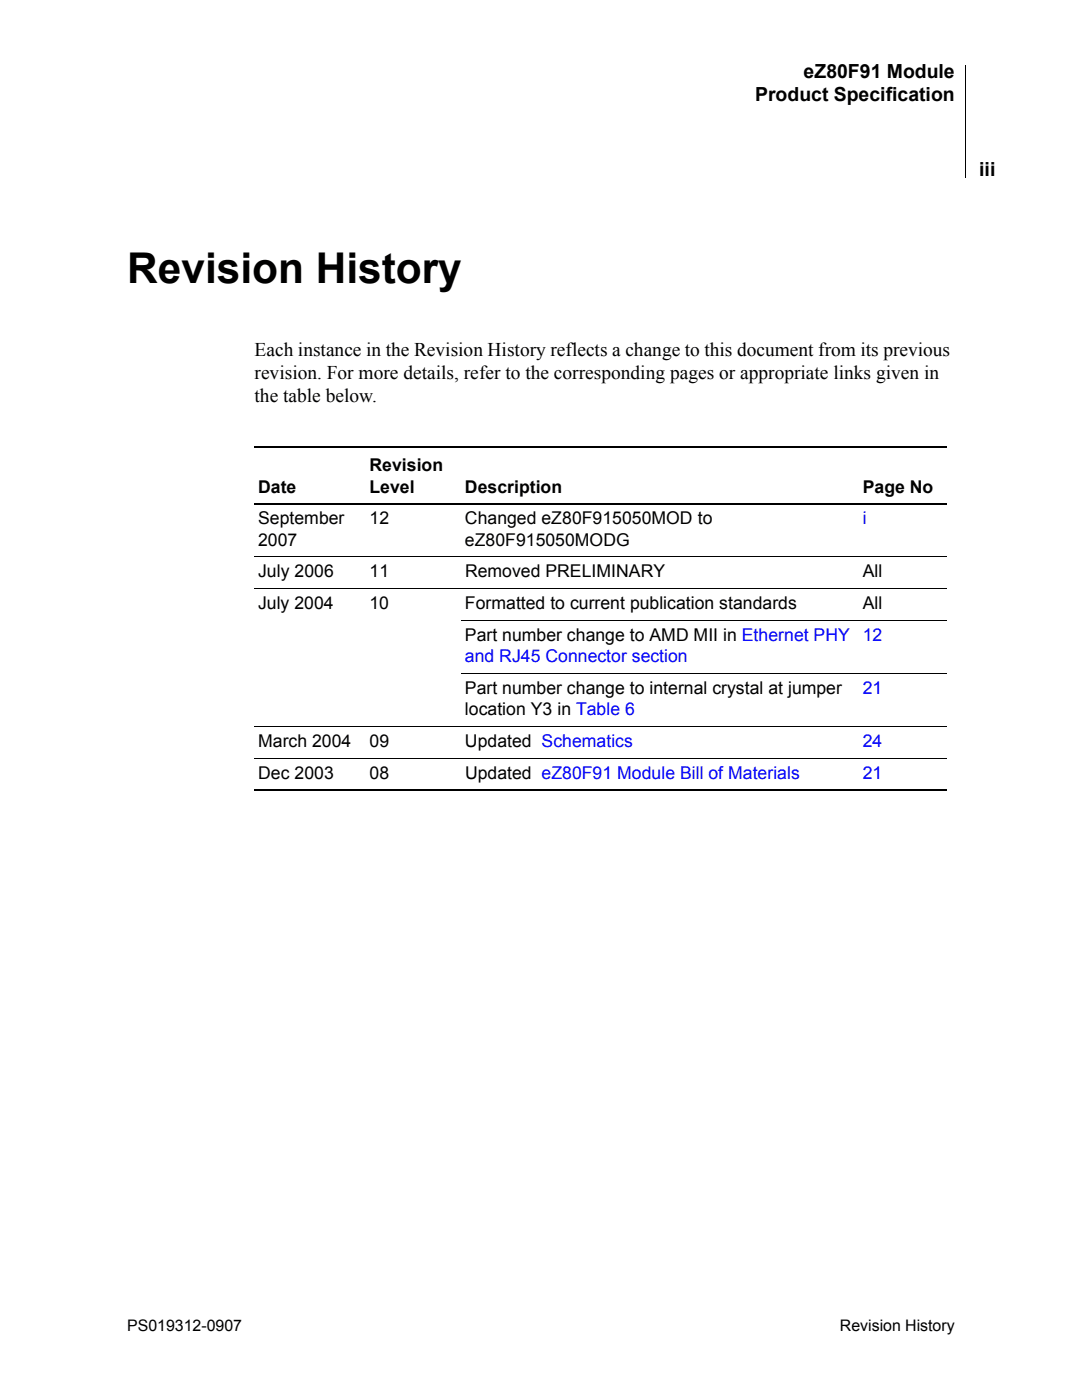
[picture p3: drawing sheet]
<svg xmlns="http://www.w3.org/2000/svg" width="216mm" height="279mm" viewBox="0 0 216 279" stroke-linecap="round" stroke-linejoin="round" font-family="sans-serif">
<defs><g id="words">
<text font-size="8.5" x="25.4" y="56.5">Revision History</text>
<g font-size="3.9">
<text x="160.4" y="15.6">eZ80F91 Module</text>
<text x="150.7" y="20.2">Product Specification</text>
<text x="195.4" y="35.2">iii</text>
<text x="50.8" y="71">Each instance in the Revision History reflects a change to this document from its previous</text>
<text x="50.8" y="75.6">revision. For more details, refer to the corresponding pages or appropriate links given in</text>
<text x="50.8" y="80.2">the table below.</text>
</g>
<g font-size="3.5">
<text x="73.7" y="94.1">Revision</text>
<text x="51.5" y="98.3">Date</text>
<text x="73.7" y="98.3">Level</text>
<text x="92.8" y="98.3">Description</text>
<text x="172.2" y="98.3">Page No</text>
<text x="51.5" y="104.6">September</text>
<text x="73.7" y="104.6">12</text>
<text x="92.8" y="104.6">Changed eZ80F915050MOD to</text>
<text x="51.5" y="108.9">2007</text>
<text x="92.8" y="108.9">eZ80F915050MODG</text>
<text x="51.5" y="115.2">July 2006</text>
<text x="73.7" y="115.2">11</text>
<text x="92.8" y="115.2">Removed PRELIMINARY</text>
<text x="172.1" y="115.2">All</text>
<text x="51.5" y="121.6">July 2004</text>
<text x="73.7" y="121.6">10</text>
<text x="92.8" y="121.6">Formatted to current publication standards</text>
<text x="172.1" y="121.6">All</text>
<text x="92.8" y="127.9">Part number change to AMD MII in Ethernet PHY</text>
<text x="92.8" y="138.5">Part number change to internal crystal at jumper</text>
<text x="92.8" y="142.7">location Y3 in Table 6</text>
<text x="51.5" y="149.1">March 2004</text>
<text x="73.7" y="149.1">09</text>
<text x="92.8" y="149.1">Updated Schematics</text>
<text x="51.5" y="155.4">Dec 2003</text>
<text x="73.7" y="155.4">08</text>
<text x="92.8" y="155.4">Updated eZ80F91 Module Bill of Materials</text>
</g>
<g font-size="3.5" fill="#00f">
<text x="172.1" y="104.6">i</text>
<text x="172.1" y="127.9">12</text>
<text x="92.8" y="132.2">and RJ45 Connector section</text>
<text x="172.1" y="138.5">21</text>
<text x="172.2" y="149.1">24</text>
<text x="172.2" y="155.4">21</text>
</g>
<g font-size="3.2">
<text x="25.4" y="265.7">PS019312-0907</text>
<text x="167.6" y="265.7">Revision History</text>
</g>
</g></defs>
<path d="M192.5 13h.2z" fill="#000"/>
<path d="M192.6 13v22.5" fill="none" stroke="#000" stroke-width=".2"/>
<path d="M164.2 25.6h27.1v10.2h-27.1z" fill="#fff"/>
<path d="M50.8 89.3h138.2M50.8 100.5h138.2M50.8 157.7h138.2" fill="none" stroke="#000" stroke-width=".21"/>
<path d="M50.8 111.1h138.2M50.8 117.5h138.2M92.1 123.8h96.9M92.1 134.4h96.9M50.8 145h138.2M50.8 151.4h138.2" fill="none" stroke="#000" stroke-width=".2"/>
<g fill="#fff">
<path d="M18.3 102.3h.7v7.8h-.7z"/>
<path d="M18.3 146.7h.7v3.6h-.7z"/>
<path d="M18.3 153.1h.7v3.5h-.7z"/>
</g>
<use href="#words"/>
</svg>
